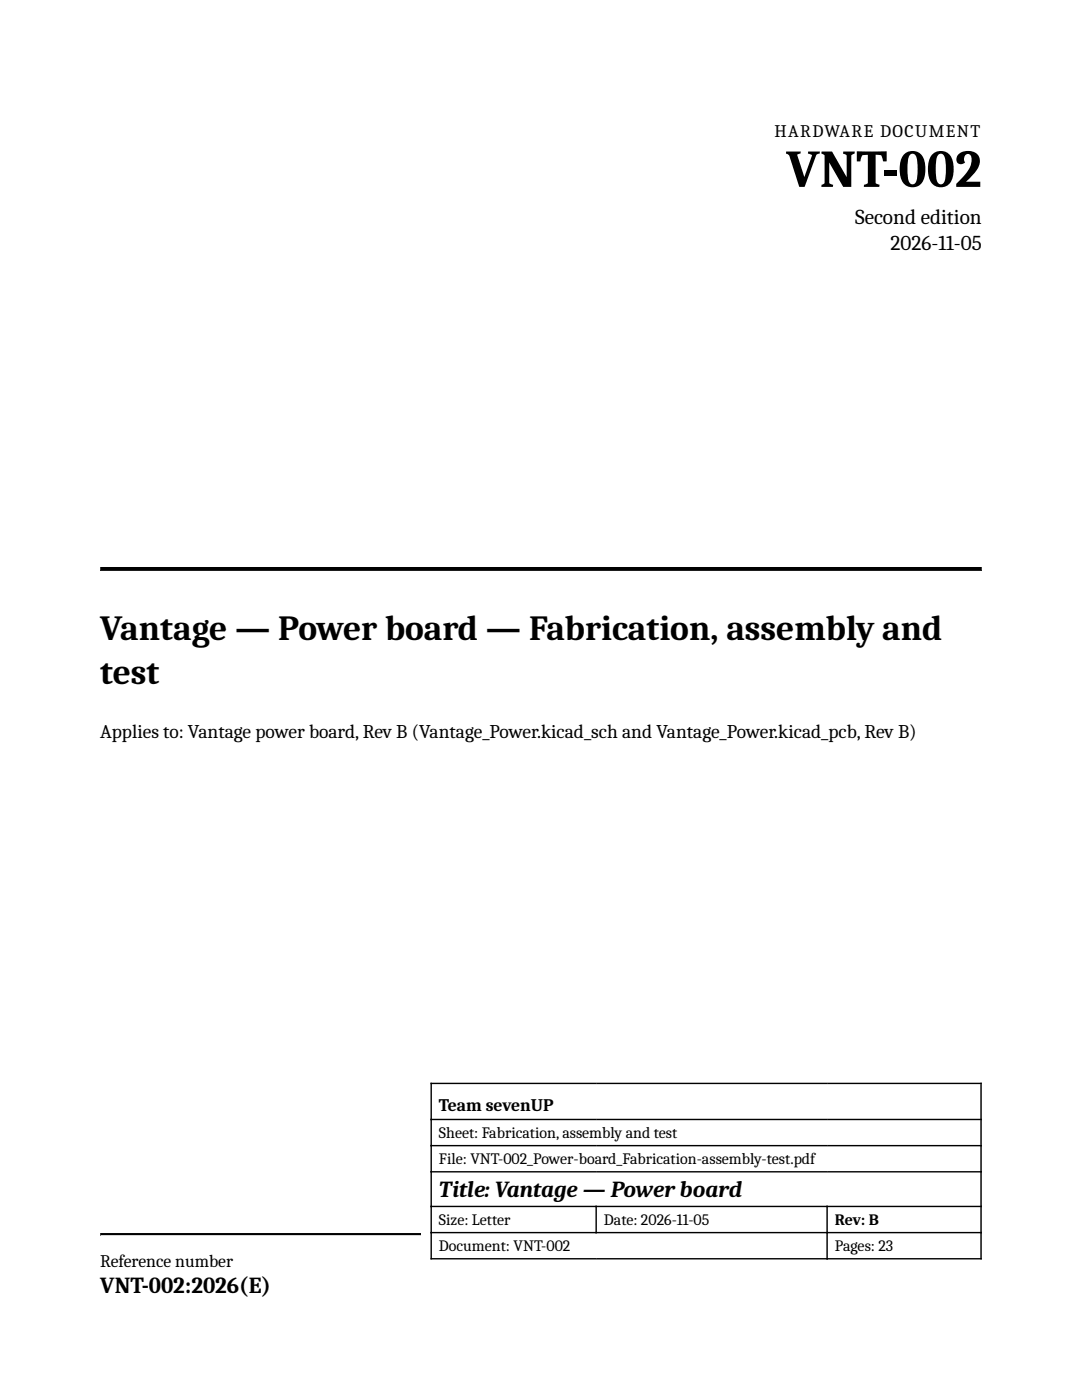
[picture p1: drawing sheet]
<svg xmlns="http://www.w3.org/2000/svg" width="216mm" height="279mm" viewBox="0 0 216 279" stroke-linecap="round" stroke-linejoin="round" font-family="sans-serif">
<defs><g id="words">
<text font-size="10.6" x="156.9" y="37.3">VNT-002</text>
<g font-size="7.1">
<text x="20" y="127.6">Vantage — Power board — Fabrication, assembly and</text>
<text x="20" y="136.5">test</text>
</g>
<g font-size="4.6">
<text x="87.6" y="238.8">Title: Vantage — Power board</text>
<text x="20" y="258.1">VNT-002:2026(E)</text>
</g>
<g font-size="4.2">
<text x="170.6" y="44.8">Second edition</text>
<text x="177.7" y="50">2026-11-05</text>
</g>
<text font-size="3.9" x="20" y="147.2">Applies to: Vantage power board, Rev B (Vantage_Power.kicad_sch and Vantage_Power.kicad_pcb, Rev B)</text>
<g font-size="3.5">
<text x="154.5" y="27.3">HARDWARE DOCUMENT</text>
<text x="87.6" y="221.7">Team sevenUP</text>
<text x="20" y="252.8">Reference number</text>
</g>
<g font-size="3.2">
<text x="87.6" y="227.1">Sheet: Fabrication, assembly and test</text>
<text x="87.6" y="232.3">File: VNT-002_Power-board_Fabrication-assembly-test.pdf</text>
<text x="87.6" y="244.4">Size: Letter</text>
<text x="120.5" y="244.4">Date: 2026-11-05</text>
<text x="166.6" y="244.4">Rev: B</text>
<text x="87.6" y="249.6">Document: VNT-002</text>
<text x="166.6" y="249.6">Pages: 23</text>
</g>
</g></defs>
<g fill="#000">
<path d="M20 113.9l175.9 .1zM20 113.2h175.9v.8h-175.9z" fill-rule="evenodd"/>
<path d="M20 246.5l64 .1zM20 246.1h64v.5h-64z" fill-rule="evenodd"/>
</g>
<path d="M85.9 216.2h110M86 216.1v35.3M195.8 216.1v35.3M85.9 223.4h110M85.9 228.6h110M85.9 233.9h110M85.9 240.8h110M85.9 246h110M85.9 251.2h110M119 240.6v5.5M165 240.6v10.8" fill="none" stroke="#000" stroke-width=".28"/>
<use href="#words"/>
</svg>
